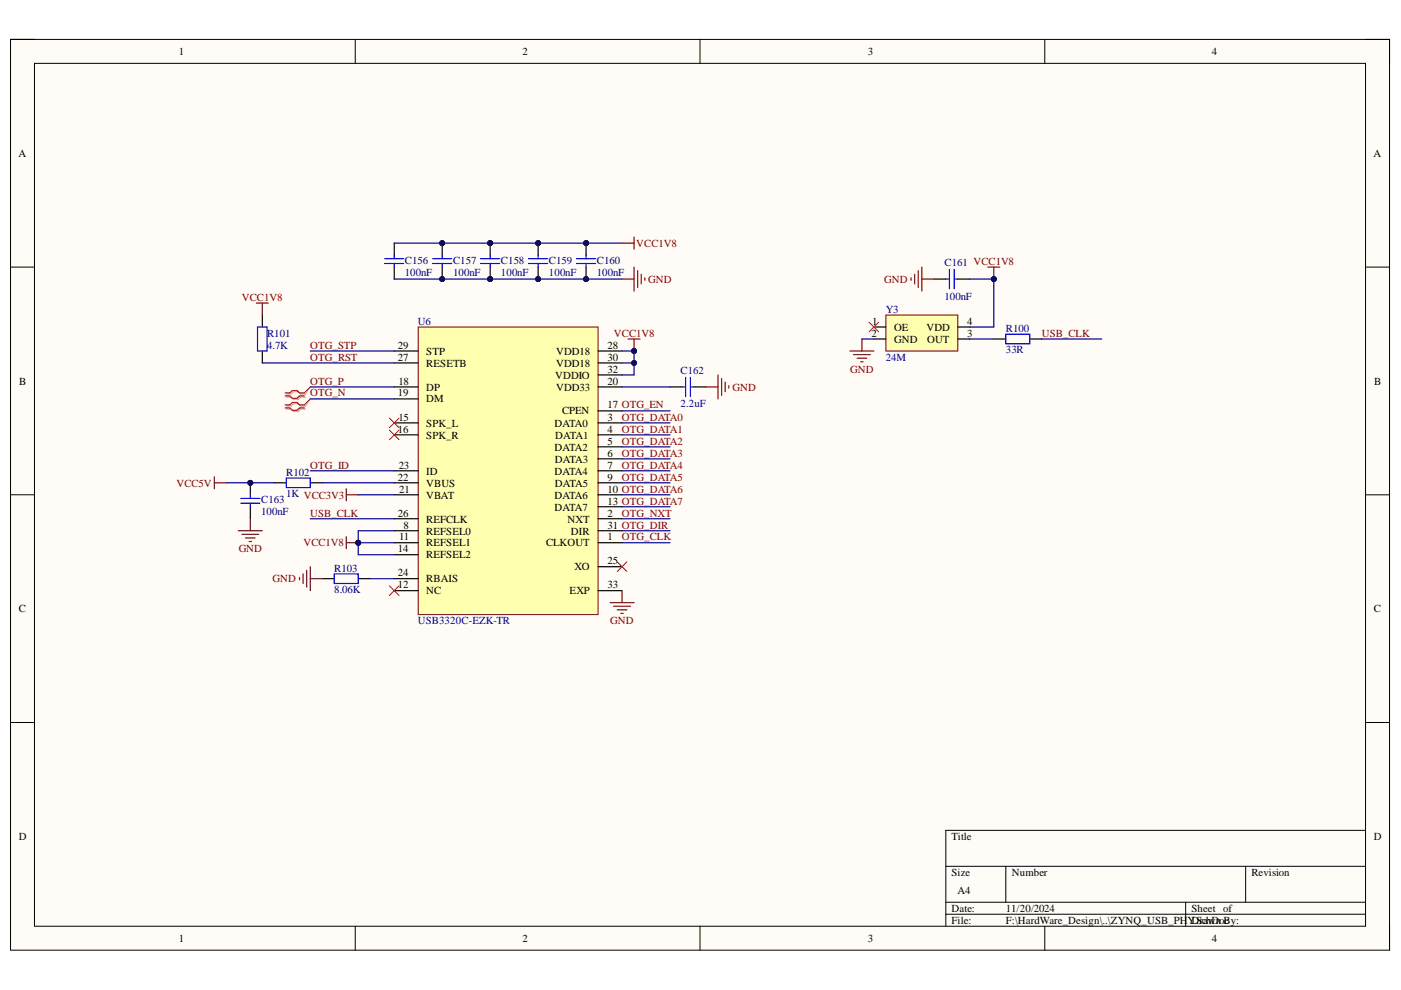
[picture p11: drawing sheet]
<svg xmlns="http://www.w3.org/2000/svg" width="297mm" height="210mm" viewBox="0 0 297 210" stroke-linecap="round" stroke-linejoin="round" font-family="sans-serif">
<defs><g id="words">
<g font-size="2.3">
<text x="37.9" y="11.7">1</text>
<text x="110.8" y="11.7">2</text>
<text x="184" y="11.7">3</text>
<text x="256.9" y="11.7">4</text>
<text x="3.9" y="33.3">A</text>
<text x="291.2" y="33.3">A</text>
<text x="184.7" y="71.4">2</text>
<text x="184.9" y="68.8">1</text>
<text x="189.6" y="70.1">OE</text>
<text x="196.4" y="70.1">VDD</text>
<text x="205.1" y="71.4">3</text>
<text x="205.1" y="68.8">4</text>
<text x="84.4" y="73.9">29</text>
<text x="84.4" y="76.5">27</text>
<text x="90.4" y="75.2">STP</text>
<text x="90.4" y="77.7">RESETB</text>
<text x="117.9" y="75.2">VDD18</text>
<text x="117.9" y="77.7">VDD18</text>
<text x="128.8" y="73.9">28</text>
<text x="128.8" y="76.5">30</text>
<text x="189.6" y="72.6">GND</text>
<text x="196.6" y="72.6">OUT</text>
<text x="4.1" y="81.5">B</text>
<text x="84.5" y="81.5">18</text>
<text x="90.4" y="82.8">DP</text>
<text x="117.7" y="80.3">VDDIO</text>
<text x="117.9" y="82.8">VDD33</text>
<text x="128.8" y="79">32</text>
<text x="128.8" y="81.5">20</text>
<text x="291.4" y="81.5">B</text>
<text x="84.4" y="84.1">19</text>
<text x="84.5" y="89.2">15</text>
<text x="90.4" y="85.3">DM</text>
<text x="119.2" y="87.9">CPEN</text>
<text x="128.8" y="86.6">17 OTG_EN</text>
<text x="128.8" y="89.2">3</text>
<text x="84.4" y="91.8">16</text>
<text x="90.4" y="90.5">SPK_L</text>
<text x="90.4" y="93">SPK_R</text>
<text x="117.5" y="90.5">DATA0</text>
<text x="117.5" y="95.6">DATA2</text>
<text x="117.7" y="93">DATA1</text>
<text x="128.8" y="91.8">4</text>
<text x="128.8" y="94.3">5</text>
<text x="84.4" y="101.9">22</text>
<text x="84.5" y="99.4">23</text>
<text x="90.4" y="100.6">ID</text>
<text x="117.5" y="100.6">DATA4</text>
<text x="117.6" y="98.1">DATA3</text>
<text x="128.8" y="96.8">6</text>
<text x="128.8" y="99.4">7</text>
<text x="128.8" y="101.9">9</text>
<text x="84.6" y="104.4">21</text>
<text x="90.4" y="103.2">VBUS</text>
<text x="90.4" y="105.7">VBAT</text>
<text x="117.5" y="105.7">DATA6</text>
<text x="117.6" y="103.2">DATA5</text>
<text x="128.8" y="104.4">10 OTG_DATA6</text>
<text x="128.8" y="107">13 OTG_DATA7</text>
<text x="84.4" y="109.5">26</text>
<text x="85.6" y="112.1">8</text>
<text x="90.4" y="110.8">REFCLK</text>
<text x="90.4" y="113.3">REFSEL0</text>
<text x="117.5" y="108.3">DATA7</text>
<text x="120.3" y="110.8">NXT</text>
<text x="121" y="113.3">DIR</text>
<text x="128.8" y="109.5">2</text>
<text x="128.8" y="112.1">31 OTG_DIR</text>
<text x="84.4" y="117.1">14</text>
<text x="84.6" y="114.6">11</text>
<text x="90.4" y="115.9">REFSEL1</text>
<text x="90.4" y="118.4">REFSEL2</text>
<text x="115.8" y="115.9">CLKOUT</text>
<text x="128.8" y="114.6">1</text>
<text x="128.8" y="119.7">25</text>
<text x="84.4" y="122.2">24</text>
<text x="84.4" y="124.7">12</text>
<text x="90.4" y="123.5">RBAIS</text>
<text x="121.8" y="120.9">XO</text>
<text x="128.8" y="124.7">33</text>
<text x="4" y="129.8">C</text>
<text x="90.4" y="126">NC</text>
<text x="120.8" y="126">EXP</text>
<text x="291.3" y="129.8">C</text>
<text x="4" y="178.1">D</text>
<text x="201.8" y="178.1">Title</text>
<text x="291.3" y="178.1">D</text>
<text x="201.8" y="185.7">Size</text>
<text x="214.5" y="185.7">Number</text>
<text x="265.3" y="185.7">Revision</text>
<text x="203" y="189.5">A4</text>
<text x="201.8" y="193.3">Date:</text>
<text x="201.8" y="195.9">File:</text>
<text x="213.3" y="193.3">11/20/2024</text>
<text x="213.3" y="195.9">F:\HardWare_Design\..\ZYNQ_USB_PH</text>
<text x="251.8" y="195.9">YDrawn c</text>
<text x="252.6" y="193.3">Sheet of</text>
<text x="253.1" y="195.9">.SchDoBy:</text>
<text x="37.9" y="199.7">1</text>
<text x="110.8" y="199.7">2</text>
<text x="184" y="199.7">3</text>
<text x="256.9" y="199.7">4</text>
</g>
<g font-size="2.3" fill="#800000">
<text x="134.9" y="52.3">VCC1V8</text>
<text x="137.4" y="60">GND</text>
<text x="187.4" y="60">GND</text>
<text x="51.3" y="63.8">VCC1V8</text>
<text x="130.2" y="71.4">VCC1V8</text>
<text x="220.9" y="71.4">USB_CLK</text>
<text x="65.8" y="73.9">OTG_STP</text>
<text x="65.8" y="76.5">OTG_RST</text>
<text x="65.8" y="81.5">OTG_P</text>
<text x="155.3" y="82.8">GND</text>
<text x="180.3" y="79">GND</text>
<text x="65.8" y="84.1">OTG_N</text>
<text x="131.8" y="89.2">OTG_DATA0</text>
<text x="131.8" y="91.8">OTG_DATA1</text>
<text x="131.8" y="94.3">OTG_DATA2</text>
<text x="65.8" y="99.4">OTG_ID</text>
<text x="131.8" y="96.8">OTG_DATA3</text>
<text x="131.8" y="99.4">OTG_DATA4</text>
<text x="131.8" y="101.9">OTG_DATA5</text>
<text x="37.4" y="103.2">VCC5V</text>
<text x="65.8" y="109.5">USB_CLK</text>
<text x="131.8" y="109.5">OTG_NXT</text>
<text x="50.6" y="117.1">GND</text>
<text x="64.3" y="115.9">VCC1V8</text>
<text x="131.8" y="114.6">OTG_CLK</text>
<text x="57.8" y="123.5">GND</text>
<text x="129.4" y="132.4">GND</text>
</g>
<g font-size="2.3" fill="#000080">
<text x="85.8" y="58.4">100nF</text>
<text x="85.8" y="55.9">C156</text>
<text x="96.1" y="58.4">100nF</text>
<text x="96.1" y="55.9">C157</text>
<text x="106.2" y="58.4">100nF</text>
<text x="106.2" y="55.9">C158</text>
<text x="116.4" y="58.4">100nF</text>
<text x="116.4" y="55.9">C159</text>
<text x="126.5" y="58.4">100nF</text>
<text x="126.5" y="55.9">C160</text>
<text x="200.2" y="56.4">C161 VCC1V8</text>
<text x="200.2" y="63.5">100nF</text>
<text x="56.6" y="71.4">R101</text>
<text x="88.6" y="68.8">U6</text>
<text x="187.8" y="66.3">Y3</text>
<text x="213.3" y="70.4">R100</text>
<text x="56.6" y="73.9">4.7K</text>
<text x="187.8" y="76.5">24M</text>
<text x="213.3" y="74.9">33R</text>
<text x="144.3" y="79.2">C162</text>
<text x="144.3" y="86.3">2.2uF</text>
<text x="60.7" y="100.9">R102</text>
<text x="55.3" y="106.7">C163</text>
<text x="60.7" y="105.5">1K VCC3V3</text>
<text x="55.3" y="109.3">100nF</text>
<text x="70.8" y="125.8">8.06K</text>
<text x="70.8" y="121.2">R103</text>
<text x="88.6" y="132.4">USB3320C-EZK-TR</text>
</g>
</g></defs>
<path d="M2.2 8.4h292.4v193.1h-292.4z" fill-rule="evenodd" fill="#fffcf8"/>
<path d="M2.2 8.4h292.4v193.1h-292.4z" fill="none" stroke="#000" stroke-width=".21"/>
<path d="M7.3 13.4h282.2v183h-282.2z" fill-rule="evenodd" fill="#fffcf8"/>
<g fill="none" stroke="#000" stroke-width=".21">
<path d="M2.2 8.4h5.1M7.3 13.4h282.2v183h-282.2zM75.3 8.4v5M148.4 8.4v5M221.5 8.4v5M289.5 8.4h5.1v5M2.2 56.6h5.1M289.5 56.6h5.1M2.2 104.9h5.1M289.5 104.9h5.1M2.2 153.2h5.1M289.5 153.2h5.1"/>
<path d="M289.5 176.1h-89v20.3M75.3 196.4v5.1M148.4 196.4v5.1M200.5 183.7h89M200.5 191.3h89M200.5 193.8h89M213.3 183.7v7.6M221.5 196.4v5.1M251.4 191.3v5.1M264.1 183.7v7.6M294.6 196.4v5.1"/>
</g>
<circle cx="114.1" cy="59.2" r=".51" fill="#000080"/>
<circle cx="114.1" cy="59.2" r=".51" fill="none" stroke="#000080" stroke-width=".21"/>
<circle cx="114.1" cy="51.5" r=".51" fill="#000080"/>
<circle cx="114.1" cy="51.5" r=".51" fill="none" stroke="#000080" stroke-width=".21"/>
<path d="M114.1 56.6v2.6" fill="none" stroke="#000" stroke-width=".25"/>
<circle cx="114.1" cy="59.2" r=".51" fill="#000080"/>
<circle cx="114.1" cy="59.2" r=".51" fill="none" stroke="#000080" stroke-width=".21"/>
<path d="M114.1 51.5v2.6" fill="none" stroke="#000" stroke-width=".25"/>
<circle cx="114.1" cy="51.5" r=".51" fill="#000080"/>
<circle cx="114.1" cy="51.5" r=".51" fill="none" stroke="#000080" stroke-width=".21"/>
<path d="M112.1 54.8h4M112.1 55.9h4M114.1 54.1v.7M114.1 55.9v.7" fill="none" stroke="#00f" stroke-width=".25"/>
<path d="M88.7 69.3h38.1v61h-38.1z" fill-rule="evenodd" fill="#ffffb0"/>
<path d="M88.7 69.3h38.1v61h-38.1z" fill="none" stroke="#800000" stroke-width=".21"/>
<g fill="none" stroke="#000" stroke-width=".25">
<path d="M83.6 74.4h5.1M83.6 77h5.1M126.8 74.4h5.1M126.8 77h5.1M126.8 79.5h5.1M83.6 82h5.1M83.6 84.6h5.1M83.6 89.7h5.1M83.6 92.2h5.1M83.6 99.8h5.1M126.8 82h5.1M126.8 89.7h5.1"/>
<path d="M126.8 92.2h5.1M126.8 99.8h5.1M126.8 87.1h5.1M126.8 94.7h5.1M126.8 97.3h5.1M83.6 102.4h5.1M83.6 104.9h5.1M83.6 110h5.1M83.6 112.5h5.1M83.6 115.1h5.1M83.6 117.6h5.1M126.8 102.4h5.1"/>
<path d="M126.8 104.9h5.1M126.8 110h5.1M126.8 112.5h5.1M126.8 115.1h5.1M126.8 107.4h5.1M68.3 122.7h2.6M76 122.7h2.5M83.6 122.7h5.1M83.6 125.2h5.1M126.8 125.2h5.1M126.8 120.2h5.1"/>
</g>
<path d="M82.6 88.6l2 2.1M82.6 91.2l2 2M84.6 88.6l-2 2.1M84.6 91.2l-2 2M82.6 124.2l2 2M84.6 124.2l-2 2" fill="none" stroke="#f00" stroke-width=".21"/>
<path d="M133.2 71.9h2.5M134.4 71.9v2.5M73.4 103.6v2.6M73.4 104.9h2.6M63.5 122.4v.5M64.3 121.7v2M65 120.9v3.6M65.8 120.2v5M65.8 122.7h2.5" fill="none" stroke="#800000" stroke-width=".25"/>
<path d="M70.9 121.7h5.1v2h-5.1z" fill="none" stroke="#00f" stroke-width=".25"/>
<circle cx="134.4" cy="74.4" r=".51" fill="#000080"/>
<circle cx="134.4" cy="74.4" r=".51" fill="none" stroke="#000080" stroke-width=".21"/>
<path d="M142.1 82h2.5M147.1 82h2.6" fill="none" stroke="#000" stroke-width=".25"/>
<path d="M144.6 82h.8M145.4 80v4.1M146.4 80v4.1M146.4 82h.7" fill="none" stroke="#00f" stroke-width=".25"/>
<path d="M152.2 79.5v5.1M149.7 82h2.5M153 80.3v3.5M153.8 81v2.1M154.5 81.8v.5M129.3 127.8h5.1M130.1 128.5h3.6M130.9 129.3h2M131.6 130.1h.5M131.9 125.2v2.6" fill="none" stroke="#800000" stroke-width=".25"/>
<path d="M130.9 119.1l2 2.1M132.9 119.1l-2 2.1" fill="none" stroke="#f00" stroke-width=".21"/>
<path d="M187.8 66.8h15.3v7.6h-15.3z" fill-rule="evenodd" fill="#ffffb0"/>
<path d="M187.8 66.8h15.3v7.6h-15.3z" fill="none" stroke="#800000" stroke-width=".21"/>
<path d="M198 59.2h2.5M203.1 59.2h2.5M185.3 69.3h2.5M185.3 71.9h2.5M203.1 69.3h2.5M203.1 71.9h2.5M210.7 71.9h2.6M218.3 71.9h2.6" fill="none" stroke="#000" stroke-width=".25"/>
<path d="M200.5 59.2h.8M201.3 57.1v4.1M202.3 57.1v4.1M202.3 59.2h.8M213.3 70.9h5v2h-5z" fill="none" stroke="#00f" stroke-width=".25"/>
<path d="M193.2 58.9v.5M193.9 58.2v2M194.7 57.4v3.6M195.4 56.6v5.1M195.4 59.2h2.6M180.2 74.4h5.1M181 75.2h3.5M181.7 75.9h2.1M182.5 76.7h.5M182.7 71.9v2.5" fill="none" stroke="#800000" stroke-width=".25"/>
<path d="M184.3 68.3l2 2.1M186.3 68.3l-2 2.1" fill="none" stroke="#f00" stroke-width=".21"/>
<circle cx="103.9" cy="59.2" r=".51" fill="#000080"/>
<circle cx="103.9" cy="59.2" r=".51" fill="none" stroke="#000080" stroke-width=".21"/>
<circle cx="103.9" cy="51.5" r=".51" fill="#000080"/>
<circle cx="103.9" cy="51.5" r=".51" fill="none" stroke="#000080" stroke-width=".21"/>
<path d="M103.9 56.6v2.6" fill="none" stroke="#000" stroke-width=".25"/>
<circle cx="103.9" cy="59.2" r=".51" fill="#000080"/>
<circle cx="103.9" cy="59.2" r=".51" fill="none" stroke="#000080" stroke-width=".21"/>
<path d="M103.9 51.5v2.6" fill="none" stroke="#000" stroke-width=".25"/>
<circle cx="103.9" cy="51.5" r=".51" fill="#000080"/>
<circle cx="103.9" cy="51.5" r=".51" fill="none" stroke="#000080" stroke-width=".21"/>
<path d="M101.9 54.8h4.1M101.9 55.9h4.1M103.9 54.1v.7M103.9 55.9v.7" fill="none" stroke="#00f" stroke-width=".25"/>
<circle cx="124.3" cy="59.2" r=".51" fill="#000080"/>
<circle cx="124.3" cy="59.2" r=".51" fill="none" stroke="#000080" stroke-width=".21"/>
<circle cx="124.3" cy="51.5" r=".51" fill="#000080"/>
<circle cx="124.3" cy="51.5" r=".51" fill="none" stroke="#000080" stroke-width=".21"/>
<path d="M124.3 56.6v2.6" fill="none" stroke="#000" stroke-width=".25"/>
<circle cx="124.3" cy="59.2" r=".51" fill="#000080"/>
<circle cx="124.3" cy="59.2" r=".51" fill="none" stroke="#000080" stroke-width=".21"/>
<path d="M124.3 51.5v2.6" fill="none" stroke="#000" stroke-width=".25"/>
<circle cx="124.3" cy="51.5" r=".51" fill="#000080"/>
<circle cx="124.3" cy="51.5" r=".51" fill="none" stroke="#000080" stroke-width=".21"/>
<path d="M122.2 54.8h4.1M122.2 55.9h4.1M124.3 54.1v.7M124.3 55.9v.7" fill="none" stroke="#00f" stroke-width=".25"/>
<path d="M131.9 59.2h2.5M131.9 51.5h2.5M134.4 50.3v2.5M134.4 56.6v5.1M135.2 57.4v3.5M136 58.2v2M136.7 58.9v.5M73.4 113.8v2.5M73.4 115.1h2.6" fill="none" stroke="#800000" stroke-width=".25"/>
<circle cx="76" cy="115.1" r=".51" fill="#000080"/>
<circle cx="76" cy="115.1" r=".51" fill="none" stroke="#000080" stroke-width=".21"/>
<path d="M209.4 56.6h2.6M210.7 56.6v2.6M45.4 101.1v2.5M45.4 102.4h2.6" fill="none" stroke="#800000" stroke-width=".25"/>
<circle cx="210.7" cy="59.2" r=".51" fill="#000080"/>
<circle cx="210.7" cy="59.2" r=".51" fill="none" stroke="#000080" stroke-width=".21"/>
<circle cx="93.8" cy="59.2" r=".51" fill="#000080"/>
<circle cx="93.8" cy="59.2" r=".51" fill="none" stroke="#000080" stroke-width=".21"/>
<circle cx="93.8" cy="51.5" r=".51" fill="#000080"/>
<circle cx="93.8" cy="51.5" r=".51" fill="none" stroke="#000080" stroke-width=".21"/>
<path d="M93.8 56.6v2.6" fill="none" stroke="#000" stroke-width=".25"/>
<circle cx="93.8" cy="59.2" r=".51" fill="#000080"/>
<circle cx="93.8" cy="59.2" r=".51" fill="none" stroke="#000080" stroke-width=".21"/>
<path d="M93.8 51.5v2.6" fill="none" stroke="#000" stroke-width=".25"/>
<circle cx="93.8" cy="51.5" r=".51" fill="#000080"/>
<circle cx="93.8" cy="51.5" r=".51" fill="none" stroke="#000080" stroke-width=".21"/>
<path d="M81.5 54.8h4.1M81.5 55.9h4.1M83.6 54.1v.7M83.6 55.9v.7M91.7 54.8h4.1M91.7 55.9h4.1M93.8 54.1v.7M93.8 55.9v.7" fill="none" stroke="#00f" stroke-width=".25"/>
<path d="M83.6 51.5v2.6M83.6 56.6v2.6" fill="none" stroke="#000" stroke-width=".25"/>
<circle cx="53.1" cy="102.4" r=".51" fill="#000080"/>
<circle cx="53.1" cy="102.4" r=".51" fill="none" stroke="#000080" stroke-width=".21"/>
<path d="M53.1 102.4v2.5M53.1 107.4v2.6" fill="none" stroke="#000" stroke-width=".25"/>
<circle cx="53.1" cy="102.4" r=".51" fill="#000080"/>
<circle cx="53.1" cy="102.4" r=".51" fill="none" stroke="#000080" stroke-width=".21"/>
<path d="M54.6 69.3h2v5.1h-2zM51 105.7h4.1M51 106.7h4.1M53.1 104.9v.8M53.1 106.7v.7M60.7 101.4h5.1v2h-5.1z" fill="none" stroke="#00f" stroke-width=".25"/>
<path d="M54.3 64.3h2.6M55.6 64.3v2.5M50.5 112.5h5.1M51.3 113.3h3.6M52.1 114.1h2M52.8 114.8h.5M53.1 110v2.5" fill="none" stroke="#800000" stroke-width=".25"/>
<path d="M55.6 66.8v2.5M55.6 74.4v2.6M58.2 102.4h2.5M65.8 102.4h2.5" fill="none" stroke="#000" stroke-width=".25"/>
<path d="M60.7 84.2h1l.5 .5h1l.6-.5h1M60.7 83.6h1l.5-.5h1l.6 .5h1M60.7 86.7h1l.5 .5h1l.6-.5h1M60.7 86.1h1l.5-.5h1l.6 .5h1" fill="none" stroke="#d0a19e" stroke-width=".25"/>
<path d="M65.8 82l-1 1.6M65.8 84.6l-1 1.5" fill="none" stroke="#d0a19e" stroke-width=".21"/>
<path d="M60.4 83.9h1.1l.5 .6h1l.5-.6h1M60.4 83.3h1.1l.5-.5h1l.5 .5h1M60.4 86.5h1.1l.5 .5h1l.5-.5h1M60.4 85.9h1.1l.5-.6h1l.5 .6h1" fill="none" stroke="#f00" stroke-width=".25"/>
<path d="M65.8 82l-1.3 1.3M65.8 84.6l-1.3 1.3" fill="none" stroke="#f00" stroke-width=".21"/>
<path d="M65.8 74.4h17.8M65.8 82h17.8M65.8 84.6h17.8M65.8 99.8h17.8M65.8 110h17.8M83.6 112.5h-7.6v2.6" fill="none" stroke="#000080" stroke-width=".25"/>
<circle cx="76" cy="115.1" r=".51" fill="#000080"/>
<circle cx="76" cy="115.1" r=".51" fill="none" stroke="#000080" stroke-width=".21"/>
<path d="M76 115.1h7.6" fill="none" stroke="#000080" stroke-width=".25"/>
<circle cx="76" cy="115.1" r=".51" fill="#000080"/>
<circle cx="76" cy="115.1" r=".51" fill="none" stroke="#000080" stroke-width=".21"/>
<path d="M76 115.1v2.5h7.6" fill="none" stroke="#000080" stroke-width=".25"/>
<circle cx="76" cy="115.1" r=".51" fill="#000080"/>
<circle cx="76" cy="115.1" r=".51" fill="none" stroke="#000080" stroke-width=".21"/>
<path d="M131.9 74.4h2.5M78.5 122.7h5.1" fill="none" stroke="#000080" stroke-width=".25"/>
<circle cx="134.4" cy="74.4" r=".51" fill="#000080"/>
<circle cx="134.4" cy="74.4" r=".51" fill="none" stroke="#000080" stroke-width=".21"/>
<path d="M134.4 74.4v2.6h-2.5" fill="none" stroke="#000080" stroke-width=".25"/>
<circle cx="134.4" cy="77" r=".51" fill="#000080"/>
<circle cx="134.4" cy="77" r=".51" fill="none" stroke="#000080" stroke-width=".21"/>
<circle cx="134.4" cy="74.4" r=".51" fill="#000080"/>
<circle cx="134.4" cy="74.4" r=".51" fill="none" stroke="#000080" stroke-width=".21"/>
<path d="M134.4 77v2.5h-2.5" fill="none" stroke="#000080" stroke-width=".25"/>
<circle cx="134.4" cy="77" r=".51" fill="#000080"/>
<circle cx="134.4" cy="77" r=".51" fill="none" stroke="#000080" stroke-width=".21"/>
<g fill="none" stroke="#000080" stroke-width=".25">
<path d="M103.9 51.5h28M182.7 71.9h2.6M205.6 71.9h5.1M220.9 71.9h12.7M131.9 82h10.2M131.9 87.1h10.2M131.9 89.7h10.2M131.9 92.2h10.2M131.9 94.7h10.2M131.9 97.3h10.2M131.9 99.8h10.2M131.9 102.4h10.2"/>
<path d="M131.9 104.9h10.2M131.9 107.4h10.2M131.9 110h10.2M131.9 112.5h10.2M131.9 115.1h10.2"/>
</g>
<circle cx="124.3" cy="51.5" r=".51" fill="#000080"/>
<circle cx="124.3" cy="51.5" r=".51" fill="none" stroke="#000080" stroke-width=".21"/>
<circle cx="114.1" cy="51.5" r=".51" fill="#000080"/>
<circle cx="114.1" cy="51.5" r=".51" fill="none" stroke="#000080" stroke-width=".21"/>
<circle cx="103.9" cy="51.5" r=".51" fill="#000080"/>
<circle cx="103.9" cy="51.5" r=".51" fill="none" stroke="#000080" stroke-width=".21"/>
<path d="M103.9 59.2h28" fill="none" stroke="#000080" stroke-width=".25"/>
<circle cx="103.9" cy="59.2" r=".51" fill="#000080"/>
<circle cx="103.9" cy="59.2" r=".51" fill="none" stroke="#000080" stroke-width=".21"/>
<circle cx="114.1" cy="59.2" r=".51" fill="#000080"/>
<circle cx="114.1" cy="59.2" r=".51" fill="none" stroke="#000080" stroke-width=".21"/>
<circle cx="124.3" cy="59.2" r=".51" fill="#000080"/>
<circle cx="124.3" cy="59.2" r=".51" fill="none" stroke="#000080" stroke-width=".21"/>
<path d="M83.6 51.5h20.3M76 104.9h7.6" fill="none" stroke="#000080" stroke-width=".25"/>
<circle cx="93.8" cy="51.5" r=".51" fill="#000080"/>
<circle cx="93.8" cy="51.5" r=".51" fill="none" stroke="#000080" stroke-width=".21"/>
<circle cx="103.9" cy="51.5" r=".51" fill="#000080"/>
<circle cx="103.9" cy="51.5" r=".51" fill="none" stroke="#000080" stroke-width=".21"/>
<path d="M83.6 59.2h20.3" fill="none" stroke="#000080" stroke-width=".25"/>
<circle cx="93.8" cy="59.2" r=".51" fill="#000080"/>
<circle cx="93.8" cy="59.2" r=".51" fill="none" stroke="#000080" stroke-width=".21"/>
<circle cx="103.9" cy="59.2" r=".51" fill="#000080"/>
<circle cx="103.9" cy="59.2" r=".51" fill="none" stroke="#000080" stroke-width=".21"/>
<path d="M55.6 77h28M48 102.4h10.2" fill="none" stroke="#000080" stroke-width=".25"/>
<circle cx="53.1" cy="102.4" r=".51" fill="#000080"/>
<circle cx="53.1" cy="102.4" r=".51" fill="none" stroke="#000080" stroke-width=".21"/>
<path d="M205.6 59.2h5.1M68.3 102.4h15.3" fill="none" stroke="#000080" stroke-width=".25"/>
<circle cx="210.7" cy="59.2" r=".51" fill="#000080"/>
<circle cx="210.7" cy="59.2" r=".51" fill="none" stroke="#000080" stroke-width=".21"/>
<path d="M210.7 59.2v10.1h-5.1" fill="none" stroke="#000080" stroke-width=".25"/>
<circle cx="210.7" cy="59.2" r=".51" fill="#000080"/>
<circle cx="210.7" cy="59.2" r=".51" fill="none" stroke="#000080" stroke-width=".21"/>
<use href="#words"/>
</svg>
